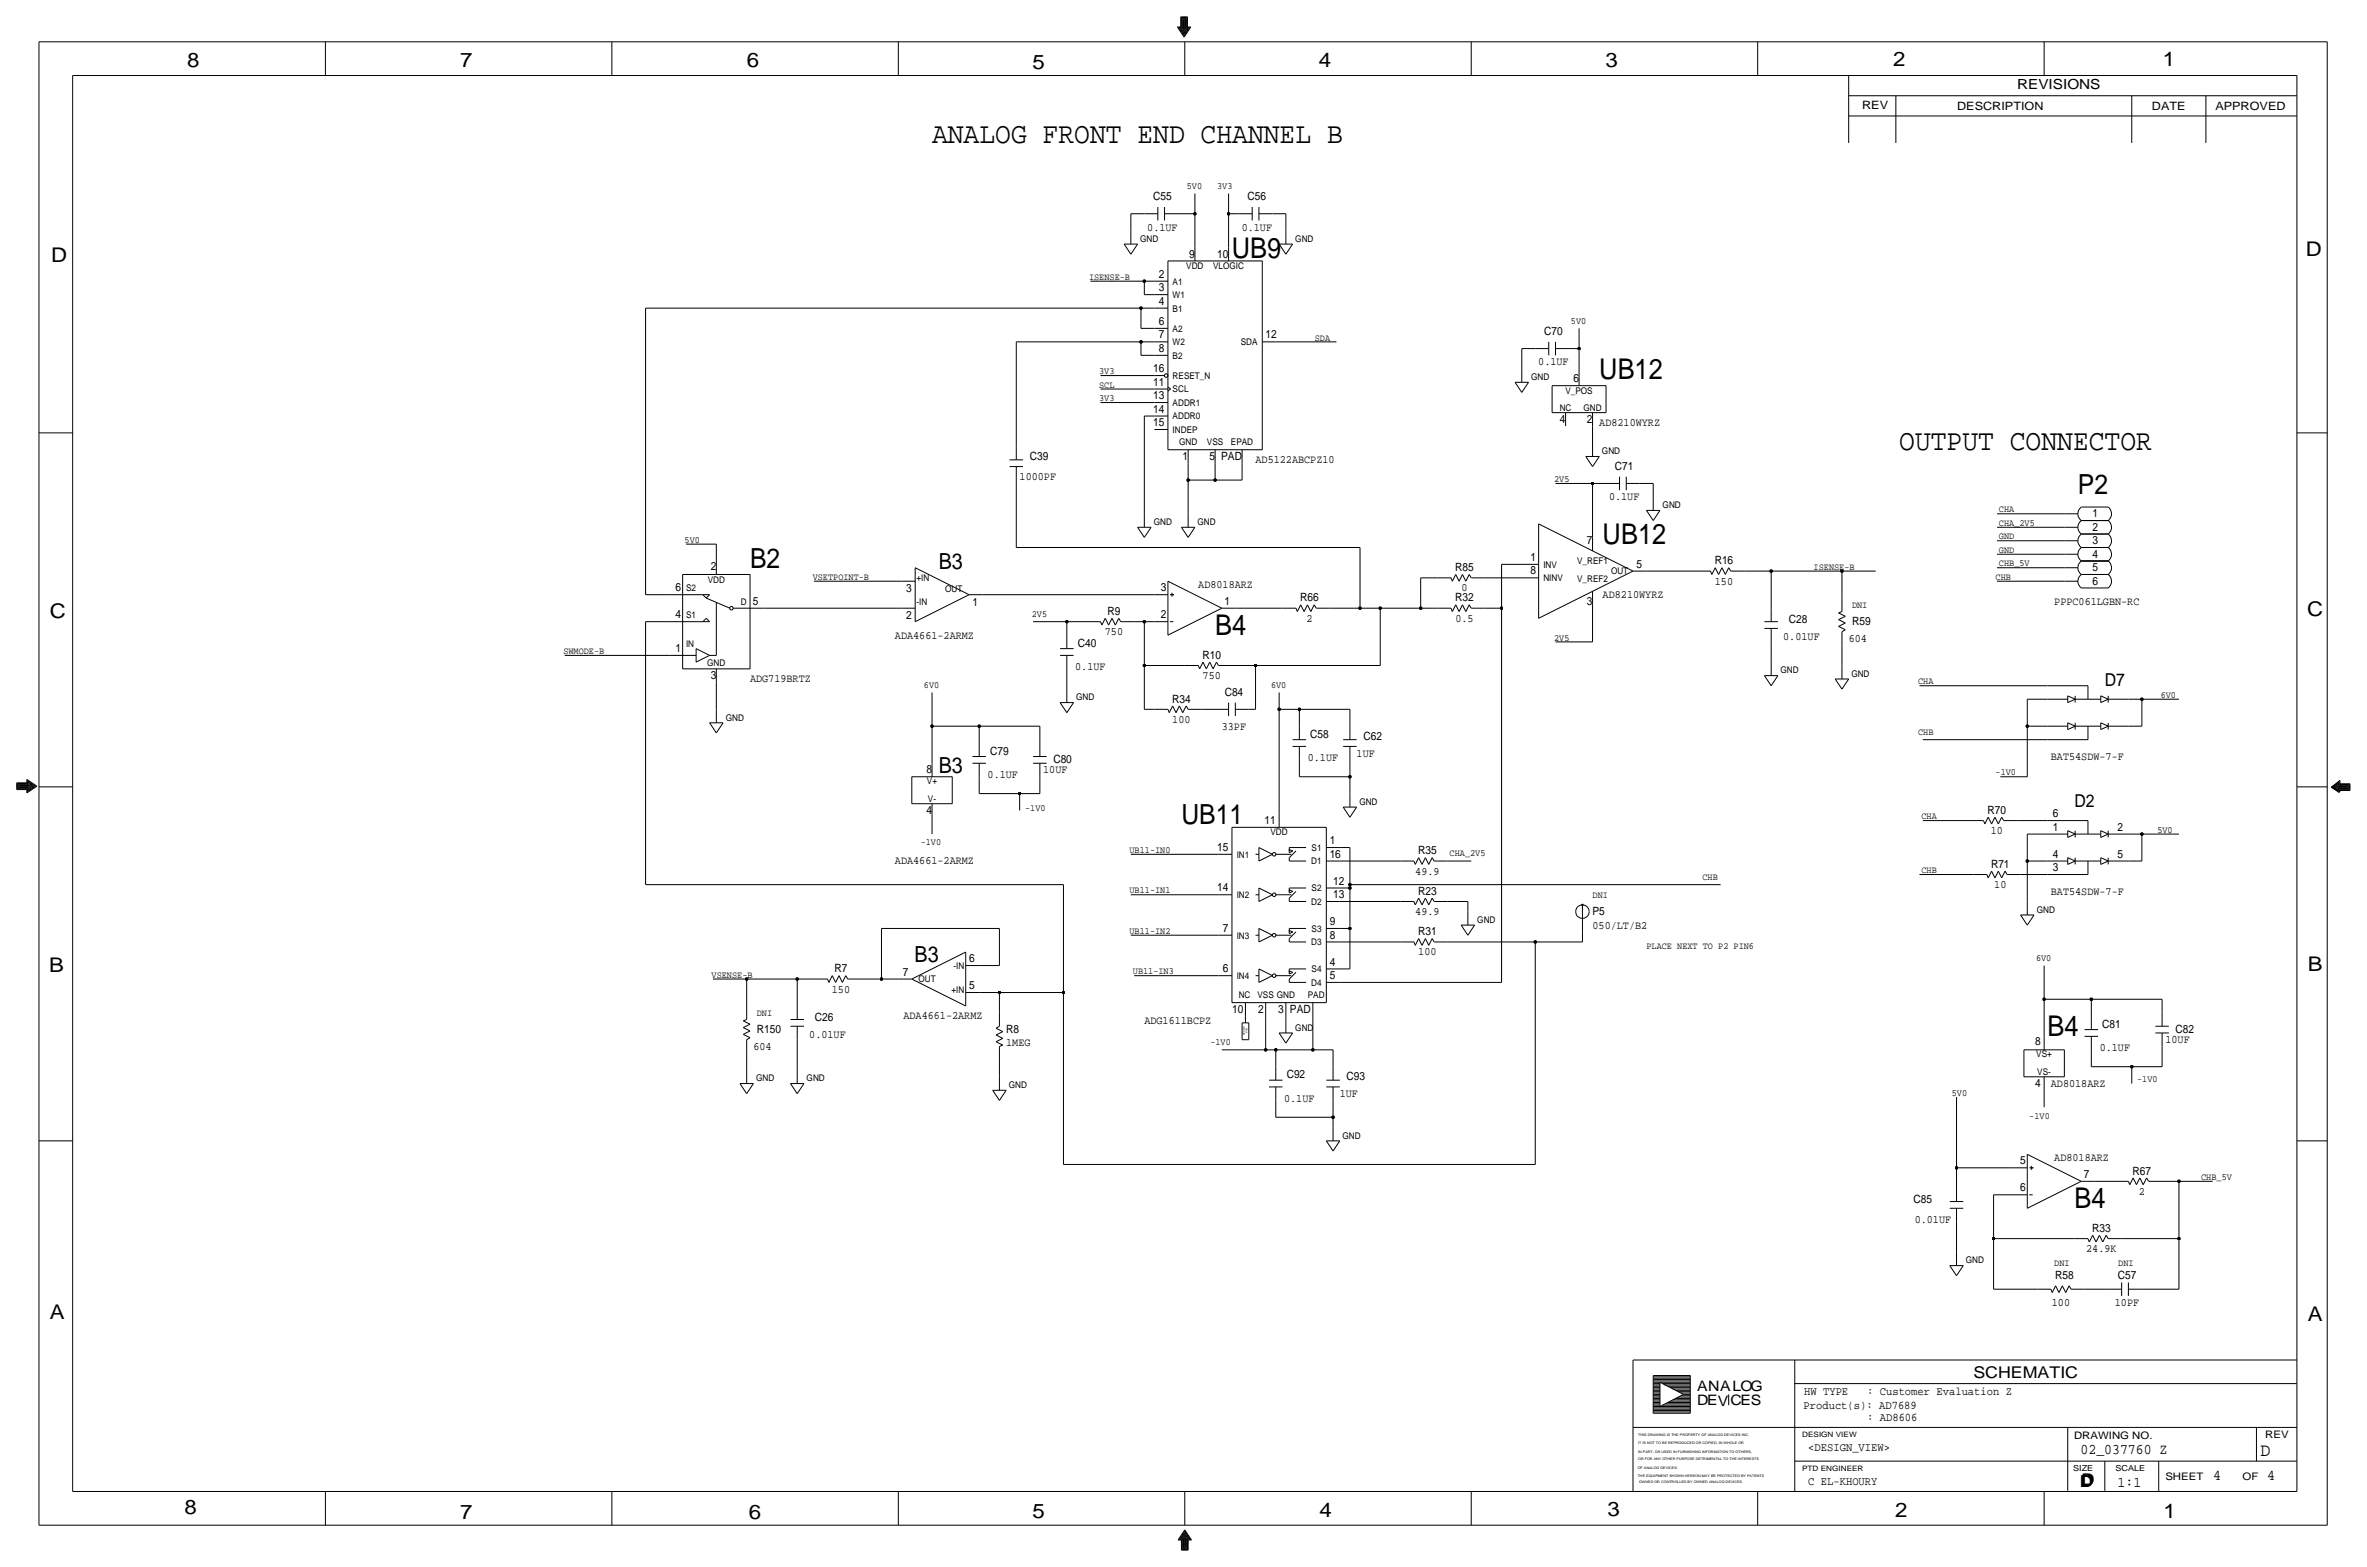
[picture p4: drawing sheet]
<svg xmlns="http://www.w3.org/2000/svg" width="892mm" height="590mm" viewBox="0 0 892 590" stroke-linecap="round" stroke-linejoin="round" font-family="sans-serif">
<defs><g id="words">
<g font-size="11.1">
<text x="351.2" y="53.8">ANALOG FRONT END CHANNEL B</text>
<text x="715.7" y="169.4">OUTPUT CONNECTOR</text>
</g>
<g font-size="10.8">
<text x="464.3" y="97">UB9</text>
<text x="602.7" y="142.7">UB12</text>
<text x="604" y="205">UB12</text>
<text x="457.9" y="239.3">B4</text>
<text x="771.6" y="390.4">B4</text>
<text x="781.8" y="455.2">B4</text>
</g>
<g font-size="10.5">
<text x="783" y="185.9">P2</text>
<text x="282.7" y="213.9">B2</text>
<text x="445.2" y="310.4">UB11</text>
</g>
<g font-size="8.3">
<text x="353.8" y="214.4">B3</text>
<text x="353.8" y="291.3">B3</text>
<text x="344.7" y="362.5">B3</text>
</g>
<g font-size="7.6">
<text x="70.6" y="25.4">8</text>
<text x="173.4" y="25.4">7</text>
<text x="281.4" y="25.1">6</text>
<text x="389.1" y="26.2">5</text>
<text x="497" y="25.4">4</text>
<text x="605" y="25.1">3</text>
<text x="713.4" y="24.9">2</text>
<text x="815" y="24.9">1</text>
<text x="19.3" y="98.8">D</text>
<text x="868.9" y="96.5">D</text>
<text x="18.8" y="232.7">C</text>
<text x="869.4" y="232.1">C</text>
<text x="869.6" y="365.8">B</text>
<text x="18.5" y="366">B</text>
<text x="18.8" y="496.8">A</text>
<text x="869.6" y="497.6">A</text>
<text x="69.6" y="570.5">8</text>
<text x="173.4" y="572.3">7</text>
<text x="282.2" y="572.3">6</text>
<text x="389.1" y="571.7">5</text>
<text x="497.3" y="571.5">4</text>
<text x="605.7" y="571.2">3</text>
<text x="714.2" y="571.5">2</text>
<text x="815.3" y="572">1</text>
</g>
<text font-size="7" x="851.9" y="548.4">D</text>
<g font-size="6.7">
<text x="793.2" y="258.3">D7</text>
<text x="781.8" y="304">D2</text>
</g>
<g font-size="6.1">
<text x="743.7" y="518.9">SCHEMATIC</text>
<text x="783.8" y="560.3">D</text>
<text x="784.3" y="559.8">D</text>
</g>
<g font-size="5.6">
<text x="784" y="547.9">02_037760 Z</text>
<text x="834.1" y="557.5">4</text>
<text x="854.4" y="557.5">4</text>
<text x="798" y="560.1">1:1</text>
</g>
<g font-size="5.4">
<text x="639.5" y="524.2">ANALOG</text>
<text x="639.5" y="529.3">DEV</text>
<text x="652.1" y="529.3">CES</text>
</g>
<text font-size="5.2" x="760.2" y="33.5">REVISIONS</text>
<g font-size="4.4">
<text x="679.9" y="525.5">HW TYPE</text>
<text x="703.6" y="525.5">: Customer Evaluation Z</text>
<text x="679.7" y="530.9">Product(s): AD7689</text>
<text x="703.6" y="535.2">: AD8606</text>
<text x="681.4" y="546.6">&lt;DESIGN_VIEW&gt;</text>
<text x="681.4" y="559.3">C EL-KHOURY</text>
</g>
<g font-size="4.3">
<text x="701.8" y="41.1">REV</text>
<text x="737.6" y="41.4">DESCRIPTION</text>
<text x="811" y="41.4">DATE</text>
<text x="834.8" y="41.4">APPROVED</text>
<text x="434.6" y="75.4">C55</text>
<text x="470.2" y="75.4">C56</text>
<text x="432.4" y="86.9">0.1UF</text>
<text x="467.9" y="86.9">0.1UF</text>
<text x="448.2" y="97">9</text>
<text x="458.7" y="97">10</text>
<text x="436.7" y="104.6">2</text>
<text x="436.7" y="109.7">3</text>
<text x="436.7" y="114.8">4</text>
<text x="436.7" y="122.4">6</text>
<text x="436.7" y="127.5">7</text>
<text x="477" y="127.5">12</text>
<text x="581.9" y="126.2">C70</text>
<text x="436.7" y="132.6">8</text>
<text x="579.7" y="137.7">0.1UF</text>
<text x="434.6" y="140.2">16</text>
<text x="434.6" y="145.3">11</text>
<text x="592.9" y="144">6</text>
<text x="434.6" y="155.4">14</text>
<text x="434.6" y="150.4">13</text>
<text x="434.6" y="160.5">15</text>
<text x="587.9" y="159.3">4</text>
<text x="598" y="159.3">2</text>
<text x="602.7" y="160.5">AD8210WYRZ</text>
<text x="388.1" y="173.2">C39</text>
<text x="445.6" y="173.2">1</text>
<text x="455.8" y="173.2">5</text>
<text x="460.2" y="173.2">PAD</text>
<text x="473.2" y="174.5">AD5122ABCPZ10</text>
<text x="608.6" y="177">C71</text>
<text x="384.3" y="180.8">1000PF</text>
<text x="606.4" y="188.5">0.1UF</text>
<text x="788.6" y="194.8">1</text>
<text x="788.6" y="199.9">2</text>
<text x="598" y="205">7</text>
<text x="788.6" y="205">3</text>
<text x="267.8" y="214.6">2</text>
<text x="548.4" y="215.1">R85</text>
<text x="576.7" y="211.3">1</text>
<text x="616.7" y="213.9">5</text>
<text x="646.2" y="212.6">R16</text>
<text x="788.6" y="210.1">4</text>
<text x="788.6" y="215.1">5</text>
<text x="451.6" y="221.5">AD8018ARZ</text>
<text x="576.7" y="216.4">8</text>
<text x="646.2" y="220.2">150</text>
<text x="788.6" y="220.2">6</text>
<text x="254.6" y="222.8">6</text>
<text x="283.7" y="227.8">5</text>
<text x="341.5" y="223.1">3</text>
<text x="437.5" y="222.8">3</text>
<text x="461.5" y="227.8">1</text>
<text x="490" y="226.6">R66</text>
<text x="548.4" y="226.6">R32</text>
<text x="550.7" y="222.8">0</text>
<text x="598" y="227.8">3</text>
<text x="604" y="225.3">AD8210WYRZ</text>
<text x="774.1" y="227.8">PPPC061LGBN-RC</text>
<text x="254.6" y="232.9">4</text>
<text x="341.5" y="233.3">2</text>
<text x="366.5" y="228.2">1</text>
<text x="417.4" y="231.6">R9</text>
<text x="437.5" y="232.9">2</text>
<text x="416.4" y="239.3">750</text>
<text x="492.3" y="234.2">2</text>
<text x="548.5" y="234.2">0.5</text>
<text x="674.1" y="234.7">C28</text>
<text x="697.9" y="235.5">R59</text>
<text x="254.6" y="245.6">1</text>
<text x="337.3" y="240.9">ADA4661-2ARMZ</text>
<text x="406.1" y="243.6">C40</text>
<text x="672" y="241">0.01UF</text>
<text x="696.7" y="241.8">604</text>
<text x="453.1" y="248.2">R10</text>
<text x="267.8" y="255.8">3</text>
<text x="282.7" y="257">ADG719BRTZ</text>
<text x="405.2" y="252.5">0.1UF</text>
<text x="453.2" y="255.8">750</text>
<text x="461.5" y="262.1">C84</text>
<text x="441.7" y="264.7">R34</text>
<text x="441.8" y="272.3">100</text>
<text x="460.4" y="274.8">33PF</text>
<text x="493.8" y="277.9">C58</text>
<text x="513.8" y="278.6">C62</text>
<text x="373.1" y="284.2">C79</text>
<text x="397" y="287.5">C80</text>
<text x="492.8" y="286.8">0.1UF</text>
<text x="511.2" y="285">1UF</text>
<text x="772.9" y="286.3">BAT54SDW-7-F</text>
<text x="349.1" y="291.3">8</text>
<text x="372.2" y="293.1">0.1UF</text>
<text x="393.1" y="291.3">10UF</text>
<text x="349.1" y="306.6">4</text>
<text x="476.5" y="310.4">11</text>
<text x="749" y="306.6">R70</text>
<text x="773.6" y="307.8">6</text>
<text x="750.3" y="314.2">10</text>
<text x="773.6" y="312.9">1</text>
<text x="798" y="313.2">2</text>
<text x="458.7" y="320.5">15</text>
<text x="501.1" y="318">1</text>
<text x="501.1" y="323.1">16</text>
<text x="534.4" y="321.8">R35</text>
<text x="773.6" y="323.1">4</text>
<text x="798" y="323.3">5</text>
<text x="337.3" y="325.6">ADA4661-2ARMZ</text>
<text x="533.3" y="329.4">49.9</text>
<text x="750.3" y="326.9">R71</text>
<text x="773.6" y="328.2">3</text>
<text x="458.7" y="335.8">14</text>
<text x="502.4" y="333.2">12</text>
<text x="751.5" y="334.5">10</text>
<text x="502.4" y="338.3">13</text>
<text x="534.4" y="337.1">R23</text>
<text x="772.9" y="337.1">BAT54SDW-7-F</text>
<text x="533.3" y="344.7">49.9</text>
<text x="600.1" y="344.7">P5</text>
<text x="460.9" y="351">7</text>
<text x="501.1" y="353.6">8</text>
<text x="501.1" y="348.5">9</text>
<text x="534.4" y="352.3">R31</text>
<text x="600.2" y="349.8">050/LT/B2</text>
<text x="534.5" y="359.9">100</text>
<text x="365.2" y="362.4">6</text>
<text x="501.1" y="363.7">4</text>
<text x="314.5" y="366.3">R7</text>
<text x="340.2" y="367.5">7</text>
<text x="460.9" y="366.3">6</text>
<text x="501.1" y="368.8">5</text>
<text x="313.5" y="373.9">150</text>
<text x="365.2" y="372.6">5</text>
<text x="464.3" y="381.5">10</text>
<text x="474.1" y="381.5">2</text>
<text x="481.7" y="381.5">3</text>
<text x="486.1" y="381.5">PAD</text>
<text x="285.2" y="389.1">R150</text>
<text x="307.1" y="384.6">C26</text>
<text x="340.5" y="384">ADA4661-2ARMZ</text>
<text x="379.2" y="389.1">R8</text>
<text x="431.2" y="385.6">ADG1611BCPZ</text>
<text x="792.2" y="387.1">C81</text>
<text x="819.9" y="389.1">C82</text>
<text x="283.9" y="395.5">604</text>
<text x="305" y="390.9">0.01UF</text>
<text x="379.2" y="394.2">1MEG</text>
<text x="766.9" y="393.7">8</text>
<text x="791.3" y="396">0.1UF</text>
<text x="816.1" y="392.9">10UF</text>
<text x="484.9" y="406.1">C92</text>
<text x="507.4" y="406.9">C93</text>
<text x="504.9" y="413.3">1UF</text>
<text x="766.9" y="409.4">4</text>
<text x="772.9" y="409.4">AD8018ARZ</text>
<text x="483.9" y="415">0.1UF</text>
<text x="774.1" y="437.4">AD8018ARZ</text>
<text x="761.3" y="438.7">5</text>
<text x="785.3" y="443.7">7</text>
<text x="803.7" y="442.5">R67</text>
<text x="761.3" y="448.8">6</text>
<text x="721.1" y="453.1">C85</text>
<text x="806" y="450.1">2</text>
<text x="721.5" y="460.8">0.01UF</text>
<text x="788.4" y="464.1">R33</text>
<text x="786.2" y="471.7">24.9K</text>
<text x="774.4" y="481.8">R58</text>
<text x="798.1" y="481.8">C57</text>
<text x="797" y="492">10PF</text>
<text x="773.2" y="492">100</text>
</g>
<g font-size="3.9">
<text x="781.6" y="542.1">DRAWING NO.</text>
<text x="853.6" y="541.8">REV</text>
<text x="816" y="557.4">SHEET</text>
<text x="845.1" y="557.5">OF</text>
</g>
<g font-size="3.6">
<text x="447.2" y="71.1">5V0</text>
<text x="458.7" y="71.1">3V3</text>
<text x="410.4" y="105.4">ISENSE-B</text>
<text x="592" y="121.9">5V0</text>
<text x="495.5" y="128.3">SDA</text>
<text x="414.2" y="141">3V3</text>
<text x="414.2" y="146">SCL</text>
<text x="414.2" y="151.1">3V3</text>
<text x="585.7" y="181.6">2V5</text>
<text x="753.3" y="193">CHA</text>
<text x="753.3" y="203.2">GND</text>
<text x="753.3" y="198.1">CHA_2V5</text>
<text x="258" y="204.5">5V0</text>
<text x="753.3" y="208.3">GND</text>
<text x="683.5" y="214.6">ISENSE-B</text>
<text x="753.3" y="213.4">CHB_5V</text>
<text x="306.3" y="218.4">VSETPOINT-B</text>
<text x="752" y="218.4">CHB</text>
<text x="388.8" y="232.4">2V5</text>
<text x="697.9" y="229.1">DNI</text>
<text x="585.7" y="241.3">2V5</text>
<text x="212.3" y="246.4">SWMODE-B</text>
<text x="722.8" y="257.8">CHA</text>
<text x="348.2" y="259.1">6V0</text>
<text x="479" y="259.1">6V0</text>
<text x="814.3" y="262.9">6V0</text>
<text x="722.8" y="276.9">CHB</text>
<text x="752" y="292.1">-1V0</text>
<text x="386.3" y="305.6">-1V0</text>
<text x="724.1" y="308.6">CHA</text>
<text x="813" y="313.7">5V0</text>
<text x="347" y="318.3">-1V0</text>
<text x="425.7" y="321.3">UB11-IN0</text>
<text x="546.3" y="322.6">CHA_2V5</text>
<text x="724.1" y="328.9">CHB</text>
<text x="641.6" y="331.5">CHB</text>
<text x="425.7" y="336.5">UB11-IN1</text>
<text x="600.2" y="338.3">DNI</text>
<text x="425.7" y="351.8">UB11-IN2</text>
<text x="620.5" y="357.4">PLACE NEXT TO P2 PIN6</text>
<text x="767.3" y="362">6V0</text>
<text x="268.2" y="368.3">VSENSE-B</text>
<text x="426.9" y="367">UB11-IN3</text>
<text x="285.2" y="382.8">DNI</text>
<text x="456.1" y="393.7">-1V0</text>
<text x="805.4" y="407.7">-1V0</text>
<text x="735.5" y="412.8">5V0</text>
<text x="764.7" y="421.6">-1V0</text>
<text x="829.5" y="444.5">CHB_5V</text>
<text x="774.1" y="476.8">DNI</text>
<text x="798.3" y="476.8">DNI</text>
</g>
<g font-size="3.5">
<text x="429.7" y="91.1">GND</text>
<text x="488.1" y="91.1">GND</text>
<text x="447" y="101.3">VDD</text>
<text x="457.2" y="101.3">VLOGIC</text>
<text x="441.9" y="107.2">A1</text>
<text x="441.9" y="112.3">W1</text>
<text x="441.9" y="117.3">B1</text>
<text x="441.9" y="125">A2</text>
<text x="441.9" y="130">W2</text>
<text x="467.6" y="130">SDA</text>
<text x="441.9" y="135.1">B2</text>
<text x="441.9" y="142.7">RESET_N</text>
<text x="577" y="143.2">GND</text>
<text x="441.9" y="147.8">SCL</text>
<text x="589.9" y="148.3">V_POS</text>
<text x="441.9" y="152.9">ADDR1</text>
<text x="587.8" y="154.9">NC</text>
<text x="596.7" y="154.9">GND</text>
<text x="441.9" y="158">ADDR0</text>
<text x="441.9" y="163.1">INDEP</text>
<text x="444.3" y="167.6">GND</text>
<text x="454.8" y="167.6">VSS</text>
<text x="463.9" y="167.6">EPAD</text>
<text x="603.7" y="171.1">GND</text>
<text x="626.6" y="191.4">GND</text>
<text x="434.8" y="197.8">GND</text>
<text x="451.3" y="197.8">GND</text>
<text x="581.6" y="213.9">INV</text>
<text x="594.3" y="212.3">V_REF1</text>
<text x="266.7" y="219.5">VDD</text>
<text x="345.4" y="218.9">+IN</text>
<text x="581.6" y="218.9">NINV</text>
<text x="594.3" y="219.2">V_REF2</text>
<text x="607.1" y="216.4">OUT</text>
<text x="258.5" y="222.8">S2</text>
<text x="279.2" y="227.8">D</text>
<text x="345.4" y="227.8">-IN</text>
<text x="356.1" y="223">OUT</text>
<text x="258.5" y="232.9">S1</text>
<text x="258.5" y="243.6">IN</text>
<text x="266.5" y="250.7">GND</text>
<text x="671" y="253.6">GND</text>
<text x="697.7" y="254.9">GND</text>
<text x="405.6" y="263.8">GND</text>
<text x="273.5" y="271.4">GND</text>
<text x="349.3" y="295.1">V+</text>
<text x="349.7" y="302.3">V-</text>
<text x="512.3" y="303.2">GND</text>
<text x="478.8" y="314.7">VDD</text>
<text x="466" y="323.1">IN1</text>
<text x="494.3" y="320.6">S1</text>
<text x="494.1" y="325.6">D1</text>
<text x="494.3" y="335.8">S2</text>
<text x="466" y="338.3">IN2</text>
<text x="494.1" y="340.9">D2</text>
<text x="556.7" y="347.6">GND</text>
<text x="767.5" y="343.8">GND</text>
<text x="466" y="353.6">IN3</text>
<text x="494.3" y="351">S3</text>
<text x="494.1" y="356.1">D3</text>
<text x="359.3" y="365">-IN</text>
<text x="346.2" y="369.8">OUT</text>
<text x="466" y="368.8">IN4</text>
<text x="494.1" y="371.4">D4</text>
<text x="494.3" y="366.3">S4</text>
<text x="358.5" y="373.9">+IN</text>
<text x="466.8" y="375.9">NC</text>
<text x="473.9" y="375.9">VSS GND</text>
<text x="492.8" y="375.9">PAD</text>
<text x="488.1" y="388.3">GND</text>
<text x="767.4" y="398">VS+</text>
<text x="284.9" y="407.3">GND</text>
<text x="304" y="407.3">GND</text>
<text x="767.8" y="405.1">VS-</text>
<text x="380.2" y="409.9">GND</text>
<text x="505.9" y="428.9">GND</text>
<text x="740.9" y="475.9">GND</text>
</g>
<g font-size="3.1">
<text x="781.3" y="554">SIZE</text>
<text x="797.3" y="554">SCALE</text>
</g>
<g font-size="2.8">
<text x="679.1" y="541.3">DESIGN VIEW</text>
<text x="679.1" y="554">PTD ENGINEER</text>
</g>
<g font-size="1.3">
<text x="617.3" y="541.1">THIS DRAWING IS THE PROPERTY OF ANALOG DEVICES INC.</text>
<text x="617.3" y="543.9">IT IS NOT TO BE REPRODUCED OR COPIED, IN WHOLE OR</text>
<text x="617.3" y="547.2">IN PART, OR USED IN FURNISHING INFORMATION TO OTHERS,</text>
<text x="617.3" y="550">OR FOR ANY OTHER PURPOSE DETRIMENTAL TO THE INTERESTS</text>
<text x="617.2" y="553.2">OF ANALOG DEVICES.</text>
<text x="617.2" y="556.3">THE EQUIPMENT SHOWN HEREON MAY BE PROTECTED BY PATENTS</text>
<text x="617.7" y="558.8">OWNED OR CONTROLLED BY OWNED ANALOG DEVICES.</text>
</g>
<g font-size=".9">
<text x="469.1" y="390" transform="rotate(-90 469.1 390)">SPARE</text>
<text x="470.1" y="389" transform="rotate(-90 470.1 389)">PIN</text>
</g>
</g></defs>
<g fill="none" stroke="#000" stroke-width=".38">
<path d="M14.7 15.7v558.8zM14.7 15.7h862.3zM122.6 15.7v12.7zM230.6 15.7v12.7zM338.5 15.7v12.7zM443.7 10.2h1.3zM443.7 10.2l2.5 3.8zM444.2 10.4h1zM444.2 10.4l2 3.1zM444.7 10.7h.8zM444.7 10.7l1.5 2.3zM445 6.3v3.9z"/>
<path d="M445 6.3h2.5zM445.2 6.6v3.8zM445.2 6.6h2zM445.2 10.9h.5zM445.2 10.9l1 1.5zM445.5 6.9v3.8zM445.5 6.9h1.5zM445.7 11.2h.3zM445.7 7.1v3.8zM445.7 7.1h1zM445.7 11.2l.5 .7zM446 7.4v3.8z"/>
<path d="M446 7.4h.5zM446.2 7.6v4.1zM446.5 11.2h.2zM446.5 7.4v3.8zM446.5 15.7v12.7zM446.7 10.9h.5zM446.7 11.2l-.5 .7zM446.7 7.1v3.8zM447 10.7h.8zM447 6.9v3.8zM447.2 10.4h1.1zM447.2 6.6v3.8z"/>
<path d="M447.2 10.9l-1 1.5zM447.5 10.2h1.3zM447.5 6.4v3.8zM447.8 10.7l-1.6 2.3zM448.3 10.4l-2.1 3.1zM448.8 10.2l-2.6 3.8zM554.4 15.7v12.7zM662.4 15.7v12.7zM770.3 15.7v12.7zM877 15.7v558.8zM27.4 28.4v533.4zM27.4 28.4h838.2z"/>
<path d="M696.7 36.1h168.9zM696.7 28.4v25.4zM714.5 36.1v17.7zM803.4 36.1v17.7zM831.3 36.1v17.7zM865.6 28.4v533.4zM696.7 43.7h168.9zM436.3 78v5.1zM438.9 78v5.1zM450.3 72.9v7.6zM463 72.9v7.6zM471.9 78v5.1z"/>
<path d="M474.4 78v5.1zM423.6 91.9h5.1zM423.6 91.9l2.6 3.9zM426.2 80.5v6.4zM426.2 86.9v5zM426.2 80.5h5zM428.7 91.9l-2.5 3.9zM431.2 80.5h5.1zM438.9 80.5h5zM440.1 98.3h35.6zM440.1 98.3v71.1zM443.9 80.5h6.4z"/>
<path d="M450.3 80.5v12.7zM450.3 93.2v5.1zM463 80.5v12.7zM463 80.5h3.8zM463 93.2v5.1zM466.8 80.5h5.1zM474.4 80.5h5.1zM475.7 98.3v71.1zM479.5 80.5h5.1zM482 91.9l2.6 3.9zM482 91.9h5.1zM484.6 80.5v6.4z"/>
<path d="M484.6 86.9v5zM487.1 91.9l-2.5 3.9zM243.3 116.1h186.7zM243.3 116.1v107.9zM410.9 105.9h20.3zM430 116.1v7.6zM430 116.1h5.1zM431.2 105.9h3.9zM431.2 105.9v5.1zM431.2 111h3.9zM435.1 116.1h5zM435.1 111h5z"/>
<path d="M435.1 105.9h5zM383 128.8h47zM383 128.8v39.3zM430 123.7h5.1zM430 133.9h5.1zM430 128.8h5.1zM430 128.8v5.1zM435.1 133.9h5zM435.1 128.8h5zM435.1 123.7h5zM475.7 128.8h5.1zM480.8 128.8h22.8z"/>
<path d="M573.5 131.3v7.6zM573.5 138.9v5.1zM573.5 131.3h5.1zM578.6 131.3h5zM583.6 128.8v5.1zM586.2 128.8v5.1zM586.2 131.3h5.1zM591.3 131.3h3.8zM595.1 123.7v7.6zM595.1 131.3v8.9zM414.7 141.5h20.4zM414.7 146.6h20.4z"/>
<path d="M414.7 151.6h20.4zM431.2 156.7h3.9zM431.2 156.7v36.8zM435.1 141.5h3.7zM435.1 156.7h5zM435.1 151.6h5zM435.1 146.6h5zM440.1 147.3l1-.7zM440.1 145.8l1 .8zM570.9 144l2.6 3.8zM570.9 144h5.1zM576 144l-2.5 3.8z"/>
<path d="M584.9 155.4h20.3zM584.9 145.3h20.3zM584.9 145.3v10.1zM590 155.4v5.1zM595.1 140.2v5.1zM600.2 155.4v5.1zM605.2 145.3v10.1zM14.7 163.1h12.7zM380.4 173.2h5.1zM380.4 175.8h5.1zM383 175.8v5zM383 168.1v5.1z"/>
<path d="M435.1 161.8h5zM440.1 169.4h35.6zM447.8 174.5v6.3zM447.8 169.4v5.1zM457.9 174.5v6.3zM457.9 169.4v5.1zM468.1 174.5v6.3zM468.1 169.4v5.1zM597.6 172l2.6 3.8zM597.6 172h5.1zM600.2 160.5v6.4zM600.2 166.9v5.1z"/>
<path d="M602.7 172l-2.5 3.8zM610.3 179.6v5.1zM612.9 179.6v5.1zM865.6 163.1h11.4zM383 180.8v25.4zM428.7 198.6l2.5 3.8zM428.7 198.6h5.1zM431.2 193.5v5.1zM433.8 198.6l-2.6 3.8zM445.2 198.6l2.6 3.8zM445.2 198.6h5.1zM447.8 180.8v12.7z"/>
<path d="M447.8 193.5v5.1zM447.8 180.8h10.1zM450.3 198.6l-2.5 3.8zM457.9 180.8h10.2zM579.8 197.4v35.5zM579.8 197.4l35.6 17.7zM586.2 182.1h14zM600.2 182.1v20.3zM600.2 182.1h5zM605.2 182.1h5.1zM612.9 182.1h5zM617.9 182.1h5.1z"/>
<path d="M620.5 192.3h5.1zM620.5 192.3l2.5 3.8zM623 182.1v5.1zM623 187.2v5.1zM625.6 192.3l-2.6 3.8zM752.6 198.6h25.4zM752.6 193.5h25.4zM778 198.6h5zM778 193.5h5zM784.3 196.1a3.1 3.1 0 0 0 0 5.1M784.3 191.1a3.1 3.1 0 0 0 0 5M784.3 196.1h10.2z"/>
<path d="M784.3 191h10.2zM794.5 196.1a3.2 3.2 0 0 1 0 5.1M794.5 191a3.2 3.2 0 0 1 0 5.1M257.3 216.4v35.6zM257.3 216.4h25.4zM258.5 205h11.5zM270 205v6.3zM270 211.3v5.1zM282.7 216.4v35.6zM306.8 218.9h33zM339.8 218.9h5.1zM344.9 213.9l20.3 10.1z"/>
<path d="M344.9 213.9v20.3zM383 206.2h129.5zM440.1 218.9v20.4zM440.1 218.9l20.4 10.2zM512.5 206.2v22.9zM535.4 217.7v11.4zM535.4 217.7h6.3zM541.7 217.7h5.1zM546.8 217.7l.5 1.2zM548.6 216.4l1.3 2.5zM548.6 216.4l-1.3 2.5zM551.1 216.4l1.3 2.5z"/>
<path d="M551.1 216.4l-1.2 2.5zM553.7 216.4l-1.3 2.5zM553.7 216.4l.7 1.3zM554.4 217.7h5.1zM559.5 217.7h15.3zM565.9 212.6v16.5zM565.9 212.6h8.9zM574.8 217.7h5zM574.8 212.6h5zM600.2 202.4v5.1zM615.4 215.1h5.1zM620.5 215.1h19z"/>
<path d="M639.5 215.1h5.1zM644.6 215.1l.5 1.3zM646.4 213.9l1.2 2.5zM646.4 213.9l-1.3 2.5zM648.9 213.9l-1.3 2.5zM648.9 213.9l1.3 2.5zM651.5 213.9l.7 1.2zM651.5 213.9l-1.3 2.5zM652.2 215.1h5.1zM657.3 215.1h10.2zM667.5 215.1h26.6zM667.5 215.1v14z"/>
<path d="M694.1 215.1h12.7zM694.1 215.1v10.2zM752.6 208.8h25.4zM752.6 218.9h25.4zM752.6 213.9h25.4zM752.6 203.7h25.4zM778 218.9h5zM778 213.9h5zM778 208.8h5zM778 203.7h5zM784.3 211.4a3.1 3.1 0 0 0 0 5M784.3 216.5a3.1 3.1 0 0 0 0 5"/>
<path d="M784.3 206.3a3.1 3.1 0 0 0 0 5M784.3 201.2a3.1 3.1 0 0 0 0 5M784.3 211.3h10.2zM784.3 216.4h10.2zM784.3 206.2h10.2zM784.3 201.2h10.2zM794.5 216.4a3.2 3.2 0 0 1 0 5.1M794.5 211.3a3.2 3.2 0 0 1 0 5.2M794.5 206.2a3.2 3.2 0 0 1 0 5.2M794.5 201.2a3.2 3.2 0 0 1 0 5.1M243.3 224h8.9zM243.3 234.2h8.9z"/>
<path d="M243.3 234.2v99zM252.2 224h5.1zM252.2 234.2h5.1zM257.3 224h10.1zM257.3 234.2h10.1zM264.9 224l1.2 1.3zM264.9 234.2l1.2-1.3zM266.1 225.3l1.3-1.3zM266.1 232.9l1.3 1.3zM266.1 225.3l8.9 3.8zM270 227.1v19.8zM276.3 229.1h6.4z"/>
<path d="M282.7 229.1h5zM287.7 229.1h52.1zM339.8 229.1h5.1zM344.9 234.2l20.3-10.2zM365.2 224h5.1zM370.3 224h64.8zM389.3 234.2h12.7zM402 234.2h7.7zM402 234.2v5.1zM402 239.3v5zM409.7 234.2h5zM414.7 234.2l.5 1.3z"/>
<path d="M416.5 232.9l1.3 2.6zM416.5 232.9l-1.3 2.6zM419 232.9l1.3 2.6zM419 232.9l-1.2 2.6zM421.6 232.9l.8 1.3zM421.6 232.9l-1.3 2.6zM422.4 234.2h5zM427.4 234.2h3.8zM431.2 234.2h3.9zM431.2 234.2v16.5zM435.1 234.2h5zM435.1 224h5z"/>
<path d="M440.1 239.3l20.4-10.2zM440.9 224h1.5zM440.9 234.2h1.3zM441.7 224h.7zM441.7 223.3v1.5zM460.5 229.1h5zM465.5 229.1h17.8zM483.3 229.1h5.1zM488.4 229.1l.5 1.3zM490.2 227.8l-1.3 2.6zM490.2 227.8l1.2 2.6zM492.7 227.8l1.3 2.6z"/>
<path d="M492.7 227.8l-1.3 2.6zM495.2 227.8l.8 1.3zM495.2 227.8l-1.2 2.6zM496 229.1h5.1zM501.1 229.1h11.4zM512.5 229.1h7.6zM520.1 229.1v21.6zM520.1 229.1h15.3zM535.4 229.1h6.3zM541.7 229.1h5.1zM546.8 229.1l.5 1.3zM548.6 227.8l1.3 2.6z"/>
<path d="M548.6 227.8l-1.3 2.6zM551.1 227.8l1.3 2.6zM551.1 227.8l-1.2 2.6zM553.7 227.8l-1.3 2.6zM553.7 227.8l.7 1.3zM554.4 229.1h5.1zM559.5 229.1h6.4zM565.9 229.1v141zM579.8 232.9l35.6-17.8zM600.2 227.8v14zM600.2 222.8v5zM664.9 236.7h5.1z"/>
<path d="M664.9 234.2h5.1zM667.5 236.7v5.1zM667.5 229.1v5.1zM692.9 236l2.5-1.3zM692.9 233.4l2.5-1.2zM692.9 230.9l1.2-.5zM692.9 236l2.5 1.2zM692.9 233.4l2.5 1.3zM692.9 230.9l2.5 1.3zM694.1 238l1.3-.8zM694.1 225.3v5.1zM694.1 238v5.1z"/>
<path d="M784.3 221.5h10.2zM212.8 246.9h39.4zM252.2 246.9h5.1zM257.1 246.9h5.2zM257.3 252h25.4zM262.3 249.4l5.1-2.5zM262.3 244.3v5.1zM262.3 244.3l5.1 2.6zM267.4 246.9h2.6zM270 257v10.2zM270 252v5zM399.5 246.9h5.1z"/>
<path d="M399.5 244.3h5.1zM402 252v7.6zM402 259.6v5.1zM402 246.9v5.1zM431.2 250.7h15.3zM431.2 250.7v16.5zM446.5 250.7h5.1zM451.6 250.7l.5 1.3zM453.3 249.4l1.3 2.6zM453.3 249.4l-1.2 2.6zM455.9 249.4l1.2 2.6zM455.9 249.4l-1.3 2.6z"/>
<path d="M458.4 249.4l-1.3 2.6zM458.4 249.4l.8 1.3zM459.2 250.7h5.1zM464.3 250.7h8.9zM473.2 250.7h46.9zM473.2 250.7v16.5zM586.2 241.8h14zM664.9 254.5h5.1zM664.9 254.5l2.6 3.8zM667.5 241.8v7.6zM667.5 249.4v5.1zM670 254.5l-2.5 3.8z"/>
<path d="M691.6 255.8l2.5 3.8zM691.6 255.8h5.1zM694.1 243.1v7.6zM694.1 250.7v5.1zM696.7 255.8l-2.6 3.8zM723.3 258.3h48.3zM771.6 258.3h5.1zM776.7 258.3h10.1zM786.8 258.3v5.1zM267.4 272.3l2.6 3.8zM267.4 272.3h5.1zM270 267.2v5.1z"/>
<path d="M272.5 272.3l-2.5 3.8zM351.2 273.6h17.8zM351.2 260.9v12.7zM351.2 273.6v13.9zM369 273.6v6.3zM369 279.9v5.1zM369 273.6h22.9zM391.9 273.6v6.3zM391.9 279.9v5.1zM399.5 264.7l2.5 3.8zM399.5 264.7h5.1zM404.6 264.7l-2.6 3.8z"/>
<path d="M431.2 267.2h3.9zM435.1 267.2h5zM440.1 267.2l.5 1.3zM441.9 265.9l1.3 2.6zM441.9 265.9l-1.3 2.6zM444.4 265.9l1.3 2.6zM444.4 265.9l-1.2 2.6zM447 265.9l.8 1.3zM447 265.9l-1.3 2.6zM447.8 267.2h5zM452.8 267.2h5.1zM457.9 267.2h5.1z"/>
<path d="M463 264.7v5zM465.5 264.7v5zM465.5 267.2h5.1zM470.6 267.2h2.6zM482 267.2h7.7zM482 260.9v6.3zM482 267.2v39.4zM487.1 278.6h5.1zM489.7 267.2h19zM489.7 267.2v6.4zM489.7 273.6v5zM506.2 278.6h5.1z"/>
<path d="M508.7 267.2v6.4zM508.7 273.6v5zM724.6 278.6h47zM764 263.4v10.2zM764 273.6v19zM764 263.4h7.6zM764 273.6h7.6zM771.6 278.6h5.1zM771.6 263.4h5.1zM771.6 273.6h5.1zM776.7 278.6h10.1zM776.7 273.6h2.5z"/>
<path d="M776.7 263.4h2.5zM779.2 272.3v2.5zM779.2 262.1v2.6zM779.2 274.8l2.8-1.2zM779.2 272.3l2.8 1.3zM779.2 262.1l2.8 1.3zM779.2 264.7l2.8-1.3zM782 262.1v2.6zM782 273.6h9.7zM782 272.3v2.5zM782 263.4h9.7zM786.8 273.6v5z"/>
<path d="M791.7 272.3v2.5zM791.7 262.1v2.6zM791.7 272.3l2.8 1.3zM791.7 274.8l2.8-1.2zM791.7 264.7l2.8-1.3zM791.7 262.1l2.8 1.3zM794.5 273.6h2.5zM794.5 262.1v2.6zM794.5 272.3v2.5zM794.5 263.4h2.5zM797 273.6h5.1zM797 263.4h5.1z"/>
<path d="M802.1 273.6h5.1zM802.1 263.4h5.1zM807.2 263.4v10.2zM807.2 263.4h13.9zM6.3 294.9h3.8zM6.3 294.9v2.5zM6.3 297.4h3.8zM6.6 295.1v2.1zM6.6 295.1h3.8zM6.6 297.2h3.8zM6.8 296.9h3.8zM6.8 295.4v1.5z"/>
<path d="M6.8 295.4h3.8zM7.1 296.7h3.8zM7.1 295.7v1zM7.1 295.7h3.8zM7.3 296.4h3.8zM7.3 295.9v.5zM7.3 295.9h3.8zM7.6 296.2h4zM10.1 297.4v1.3zM10.1 298.7l3.8-2.5zM10.1 293.6l3.8 2.6zM10.1 293.6v1.3z"/>
<path d="M10.4 298.2l3-2zM10.4 297.2v1zM10.4 294.1v1zM10.4 294.1l3 2.1zM10.6 297.7l2.3-1.5zM10.6 296.9v.8zM10.6 294.6v.8zM10.6 294.6l2.3 1.6zM10.9 295.1v.6zM10.9 295.1l1.5 1.1zM10.9 296.7v.5zM10.9 297.2l1.5-1z"/>
<path d="M11.1 296.7l.8-.5zM11.1 295.7v.2zM11.1 295.7l.8 .5zM11.1 296.4v.3zM14.7 296.4h12.7zM343.6 292.6h15.3zM343.6 292.6v10.2zM351.2 287.5v5.1zM358.9 292.6v10.2zM366.5 287.5h5.1zM366.5 285h5.1zM369 299h15.3z"/>
<path d="M369 292.6v6.4zM369 287.5v5.1zM384.3 299v6.3zM384.3 299h7.6zM389.3 285h5.1zM389.3 287.5h5.1zM391.9 292.6v6.4zM391.9 287.5v5.1zM487.1 281.2h5.1zM489.7 292.6h19zM489.7 286.3v6.3zM489.7 281.2v5.1z"/>
<path d="M506.2 281.2h5.1zM508.7 286.3v6.3zM508.7 292.6v6.4zM508.7 299v5zM508.7 281.2v5.1zM753.8 292.6h10.2zM865.6 296.4h11.4zM878.5 296.5l3-2zM878.5 296.5l3 2.1zM878.7 296.5l3.1 1.8zM878.7 296.5l3.1-2.5zM879 296.5l2.3-1.5z"/>
<path d="M879 296.5l2.3 1.5zM879.5 296.5l1.5 1zM879.5 296.5l1.5-1zM880 296.5l.8 .5zM880 296.5l.8-.5zM880.3 296.5h4zM880.8 296.3h3.8zM880.8 296v.3zM880.8 296.8v.2zM880.8 296.8h3.8zM881 296h3.8zM881 295.5v.5z"/>
<path d="M881 297v.5zM881 297h3.8zM881.3 297.3h3.8zM881.3 295.8h3.8zM881.3 295v.8zM881.3 297.3v.7zM881.5 297.5h3.8zM881.5 295.5h3.8zM881.5 294.5v1zM881.5 297.5v1.1zM881.8 297.8h3.8zM881.8 297.8v.5z"/>
<path d="M881.8 294v1.2zM881.8 295.2h3.8zM884.6 296.3v.5zM884.8 296v1zM885.1 295.8v1.5zM885.3 295.5v2zM885.6 295.2v2.6zM343.6 302.8h15.3zM351.2 307.8v6.4zM351.2 302.8v5zM464.3 311.7h35.5zM464.3 311.7v66z"/>
<path d="M474.4 319.3v5.1zM474.4 319.3l5.1 2.5zM482 306.6v5.1zM485.9 319.3h6.3zM485.9 319.3v1.2zM499.8 319.3h5.1zM499.8 311.7v66zM504.9 319.3h3.8zM506.2 304h5.1zM506.2 304l2.5 3.8zM508.7 319.3v13.9zM511.3 304l-2.6 3.8z"/>
<path d="M724.6 309.1h17.8zM742.4 309.1h5.1zM747.5 309.1l.5 1.3zM749.2 307.8l1.3 2.6zM749.2 307.8l-1.2 2.6zM751.8 307.8l1.3 2.6zM751.8 307.8l-1.3 2.6zM754.3 307.8l-1.2 2.6zM754.3 307.8l.8 1.3zM755.1 309.1h5.1zM760.2 309.1h11.4zM764 314.2h7.6z"/>
<path d="M764 314.2v10.2zM771.6 314.2h5.1zM771.6 309.1h5.1zM776.7 309.1h10.1zM776.7 314.2h2.5zM779.2 312.9v2.6zM779.2 312.9l2.8 1.3zM779.2 315.5l2.8-1.3zM782 312.9v2.6zM782 314.2h9.7zM786.8 309.1v5.1zM791.7 312.9v2.6z"/>
<path d="M791.7 315.5l2.8-1.3zM791.7 312.9l2.8 1.3zM794.5 312.9v2.6zM794.5 314.2h2.5zM797 314.2h5.1zM802.1 314.2h5.1zM807.2 314.2h13.9zM807.2 314.2v10.2zM243.3 333.2h157.5zM400.8 333.2v40.7zM426.2 321.8h33zM426.2 337.1h33z"/>
<path d="M459.2 321.8h5.1zM459.2 337.1h5.1zM473.2 337.1h1.2zM473.2 321.8h1.2zM474.4 339.6l5.1-2.5zM474.4 324.4l5.1-2.6zM474.4 334.5v5.1zM474.4 334.5l5.1 2.6zM480.8 337.1h5.8zM480.8 321.8h5.8zM485.9 339.6h6.3zM485.9 334.5h6.3z"/>
<path d="M485.9 324.4h6.3zM485.9 334.5v1.3zM485.9 335.2l1.3 .6zM485.9 336.4l1.3-.6zM485.9 335.2v1.2zM485.9 320l1.3 .6zM485.9 321.2l1.3-.6zM485.9 320v1.2zM485.9 338.3v1.3zM485.9 323.1v1.3zM488.4 335.8l-2.5 2.5zM488.4 320.5l-2.5 2.6z"/>
<path d="M499.8 324.4h5.1zM499.8 339.6h5.1zM499.8 334.5h5.1zM504.9 334.5h3.8zM504.9 324.4h22.9zM504.9 339.6h22.9zM508.7 333.2h139.7zM508.7 333.2v1.3zM508.7 334.5v15.3zM527.8 324.4h5zM527.8 339.6h5zM532.8 324.4l.5 1.2z"/>
<path d="M532.8 339.6l.5 1.3zM534.6 323.1l-1.3 2.5zM534.6 338.3l-1.3 2.6zM534.6 323.1l1.3 2.5zM534.6 338.3l1.3 2.6zM537.2 323.1l1.2 2.5zM537.2 338.3l1.2 2.6zM537.2 323.1l-1.3 2.5zM537.2 338.3l-1.3 2.6zM539.7 323.1l.8 1.3zM539.7 338.3l.8 1.3zM539.7 323.1l-1.3 2.5z"/>
<path d="M539.7 338.3l-1.3 2.6zM540.5 324.4h5zM540.5 339.6h5zM545.5 324.4h8.9zM545.5 339.6h7.7zM553.2 339.6v3.8zM723.3 329.4h20.4zM743.7 329.4h5zM748.7 329.4l.5 1.3zM750.5 328.2l-1.3 2.5zM750.5 328.2l1.3 2.5zM753.1 328.2l-1.3 2.5z"/>
<path d="M753.1 328.2l1.2 2.5zM755.6 328.2l.8 1.2zM755.6 328.2l-1.3 2.5zM756.4 329.4h5zM761.4 329.4h10.2zM764 324.4v15.2zM764 339.6v5.1zM764 324.4h7.6zM771.6 329.4h5.1zM771.6 324.4h5.1zM776.7 329.4h10.1zM776.7 324.4h2.5z"/>
<path d="M779.2 323.1v2.5zM779.2 325.6l2.8-1.2zM779.2 323.1l2.8 1.3zM782 324.4h9.7zM782 323.1v2.5zM786.8 324.4v5zM791.7 323.1v2.5zM791.7 323.1l2.8 1.3zM791.7 325.6l2.8-1.2zM794.5 324.4h2.5zM794.5 323.1v2.5zM797 324.4h5.1z"/>
<path d="M802.1 324.4h5.1zM332.2 349.8h44.4zM332.2 349.8v19zM363.9 358.6v20.4zM376.6 349.8v13.9zM426.2 352.3h33zM459.2 352.3h5.1zM473.2 352.3h1.2zM474.4 354.8l5.1-2.5zM474.4 349.8v5zM474.4 349.8l5.1 2.5zM480.8 352.3h5.8z"/>
<path d="M485.9 354.8h6.3zM485.9 349.8h6.3zM485.9 349.8v1.2zM485.9 350.5l1.3 .6zM485.9 351.7l1.3-.6zM485.9 350.5v1.2zM485.9 353.6v1.2zM488.4 351l-2.5 2.6zM499.8 349.8h5.1zM499.8 354.8h5.1zM504.9 354.8h22.9zM504.9 349.8h3.8z"/>
<path d="M508.7 349.8v15.2zM527.8 354.8h5zM532.8 354.8l.5 1.3zM534.6 353.6l-1.3 2.5zM534.6 353.6l1.3 2.5zM537.2 353.6l1.2 2.5zM537.2 353.6l-1.3 2.5zM539.7 353.6l.8 1.2zM539.7 353.6l-1.3 2.5zM540.5 354.8h5zM545.5 354.8h33.1zM550.6 348.5h5.1z"/>
<path d="M550.6 348.5l2.6 3.8zM553.2 343.4v5.1zM555.7 348.5l-2.5 3.8zM578.6 354.8v83.9zM578.6 354.8h17.7zM596.3 351v3.8zM596.3 340.9v10.1zM596.3 340.9v1.3zM598.9 343.4a2.53 2.53 0 0 0-3.6-2.3 2.53 2.53 0 0 0-.6 4.2 2.53 2.53 0 0 0 4.1-1.3l.1-.5M761.4 344.7h5.1zM761.4 344.7l2.6 3.8zM766.5 344.7l-2.5 3.8z"/>
<path d="M268.7 368.8h12.7zM281.4 368.8h19zM281.4 368.8v10.2zM281.4 379v5zM300.4 368.8h6.4zM300.4 368.8v10.2zM300.4 379v5zM306.8 368.8h5.1zM311.9 368.8l.5 1.3zM313.6 367.5l-1.2 2.6zM313.6 367.5l1.3 2.6zM316.2 367.5l1.2 2.6z"/>
<path d="M316.2 367.5l-1.3 2.6zM318.7 367.5l.8 1.3zM318.7 367.5l-1.3 2.6zM319.5 368.8h5.1zM324.6 368.8h7.6zM332.2 368.8h6.3zM338.5 368.8h5.1zM343.6 368.8l20.3 10.2zM343.6 368.8l20.3-10.2zM363.9 373.9h5.1zM363.9 363.7h5.1zM369 373.9h7.6z"/>
<path d="M369 363.7h7.6zM376.6 373.9v7.6zM376.6 373.9h24.2zM400.8 373.9v64.8zM427.4 367.5h31.8zM459.2 367.5h5.1zM464.3 377.7h35.5zM469.3 377.7v5.1zM473.2 367.5h1.2zM474.4 370.1l5.1-2.6zM474.4 365v5.1zM474.4 365l5.1 2.5z"/>
<path d="M477 377.7v5.1zM480.8 367.5h5.8zM484.6 377.7v5.1zM485.9 370.1h6.3zM485.9 365h6.3zM485.9 365v1.3zM485.9 365.8l1.3 .5zM485.9 366.9l1.3-.6zM485.9 365.8v1.1zM485.9 368.8v1.3zM488.4 366.3l-2.5 2.5zM494.7 377.7v5.1z"/>
<path d="M499.8 370.1h5.1zM499.8 365h5.1zM504.9 365h3.8zM504.9 370.1h61zM770.3 376.4v14zM770.3 376.4h17.8zM770.3 363.7v12.7zM788.1 376.4h26.7zM788.1 376.4v6.4zM814.8 376.4v5.1zM280.1 389.6l2.6 1.3zM280.1 387.1l2.6 1.3z"/>
<path d="M280.1 384.6l2.6 1.2zM280.1 389.6l2.6-1.2zM280.1 387.1l2.6-1.3zM280.1 384.6l1.3-.6zM281.4 391.7l1.3-.8zM281.4 396.7v6.4zM281.4 391.7v5zM297.9 386.6h5.1zM297.9 384h5.1zM300.4 391.7v11.4zM300.4 386.6v5.1zM375.4 387.4l2.5 1.2z"/>
<path d="M375.4 389.9l2.5 1.3zM375.4 392.4l2.5 1.3zM375.4 387.3l1.2-.7zM375.4 389.9l2.5-1.3zM375.4 392.4l2.5-1.2zM376.6 399.3v6.3zM376.6 394.2v5.1zM376.6 381.5v5.1zM376.6 394.2l1.3-.5zM460.5 395.5h16.5zM468.1 391.7h2.5zM468.1 385.3v6.4z"/>
<path d="M468.1 385.3h2.5zM469.3 382.8v2.5zM470.6 385.3v6.4zM477 382.8v12.7zM477 395.5h3.8zM480.8 395.5h13.9zM480.8 395.5v6.3zM482 389.1l2.6 3.8zM482 389.1h5.1zM484.6 382.8v1.2zM484.6 384v5.1zM487.1 389.1l-2.5 3.8z"/>
<path d="M494.7 395.5h7.7zM494.7 382.8v12.7zM502.4 395.5v6.3zM762.7 395.5h15.3zM762.7 395.5v10.1zM770.3 390.4v5.1zM778 395.5v10.1zM785.6 390.4h5.1zM785.6 387.9h5.1zM788.1 395.5v6.3zM788.1 390.4v5.1zM788.1 382.8v5.1z"/>
<path d="M812.2 386.6h5.1zM812.2 389.1h5.1zM814.8 394.2v7.6zM814.8 389.1v5.1zM814.8 381.5v5.1zM278.8 408.2h5.1zM278.8 408.2l2.6 3.8zM281.4 403.1v5.1zM283.9 408.2l-2.5 3.8zM297.9 408.2h5.1zM297.9 408.2l2.5 3.8zM300.4 403.1v5.1z"/>
<path d="M303 408.2l-2.6 3.8zM374.1 410.7l2.5 3.8zM374.1 410.7h5.1zM376.6 405.6v5.1zM379.2 410.7l-2.6 3.8zM478.2 409.4h5.1zM478.2 406.9h5.1zM480.8 414.5v6.4zM480.8 409.4v5.1zM480.8 401.8v5.1zM499.8 406.9h5.1zM499.8 409.4h5.1z"/>
<path d="M502.4 414.5v6.4zM502.4 409.4v5.1zM502.4 401.8v5.1zM737.3 413.3v26.6zM762.7 405.6h15.3zM770.3 410.7v6.4zM770.3 405.6v5.1zM788.1 401.8h15.3zM803.4 401.8h11.4zM803.4 401.8v6.4zM14.7 429.8h12.7zM400.8 438.7h177.8z"/>
<path d="M480.8 420.9h21.6zM499.8 429.8h5.1zM499.8 429.8l2.6 3.8zM502.4 420.9v3.8zM502.4 424.7v5.1zM504.9 429.8l-2.5 3.8zM737.3 439.9h21.6zM737.3 439.9v7.6zM758.9 439.9h5.1zM764 434.8v20.4zM764 434.8l20.3 10.2zM764.7 439.9h1.6z"/>
<path d="M765.5 439.9h.8zM765.5 439.2v1.5zM865.6 429.8h11.4zM734.8 455.2h5.1zM734.8 452.6h5.1zM737.3 455.2v5zM737.3 447.5v5.1zM751.3 450.1v16.5zM751.3 450.1h7.6zM758.9 450.1h5.1zM764 455.2l20.3-10.2zM764.7 450.1h1.3z"/>
<path d="M784.3 445h5.1zM789.4 445h7.6zM797 445h5.1zM802.1 445l.5 1.3zM803.9 443.7l-1.3 2.6zM803.9 443.7l1.2 2.6zM806.4 443.7l1.3 2.6zM806.4 443.7l-1.3 2.6zM808.9 443.7l.8 1.3zM808.9 443.7l-1.2 2.6zM809.7 445h5.1zM814.8 445h6.3z"/>
<path d="M821.1 445h12.7zM821.1 445v21.6zM734.8 476.8l2.5 3.8zM734.8 476.8h5.1zM737.3 460.2v11.5zM737.3 471.7v5.1zM739.9 476.8l-2.6 3.8zM751.3 466.6h30.5zM751.3 466.6v19zM781.8 466.6h5zM786.8 466.6l.5 1.3zM788.6 465.3l-1.3 2.6z"/>
<path d="M788.6 465.3l1.3 2.6zM791.2 465.3l-1.3 2.6zM791.2 465.3l1.2 2.6zM793.7 465.3l.8 1.3zM793.7 465.3l-1.3 2.6zM794.5 466.6h5zM799.5 466.6h21.6zM821.1 466.6v19zM751.3 485.6h16.5zM767.8 485.6h5.1zM772.9 485.6l.5 1.3zM774.6 484.4l1.3 2.5z"/>
<path d="M774.6 484.4l-1.2 2.5zM777.2 484.4l1.3 2.5zM777.2 484.4l-1.3 2.5zM779.7 484.4l-1.2 2.5zM779.7 484.4l.8 1.2zM780.5 485.6h5.1zM785.6 485.6h8.9zM794.5 485.6h5zM799.5 483.1v5.1zM802.1 483.1v5.1zM802.1 485.6h5.1zM807.2 485.6h13.9z"/>
<path d="M615.4 512.3v49.5zM615.4 512.3h250.2zM623 518.2h14zM623 518.7h14zM623 519.7h14zM623 519.2h14zM623 518.2v14.2zM637 518.2v14.2zM676.4 512.3v49.5zM615.4 537.7h250.2zM623 528.3h2.6zM623 529.3h2.6z"/>
<path d="M623 529.8h14zM623 520.7h14zM623 532.4h14zM623 531.9h14zM623 531.4h14zM623 530.4h14zM623 530.9h14zM623 526.3h2.6zM623 525.3h2.6zM623 527.3h2.6zM623 525.8h2.6zM623 527.8h2.6z"/>
<path d="M623 528.8h2.6zM623 526.8h2.6zM623 523.2h2.6zM623 524.8h2.6zM623 523.7h2.6zM623 522.7h2.6zM623 524.3h2.6zM623 521.7h2.6zM623 521.2h2.6zM623 522.2h2.6zM623 520.2h14zM625.6 529.8l8.8-4.5z"/>
<path d="M625.6 520.7v9.1zM625.6 520.7l8.8 4.6zM626.6 529.3h10.4zM626.6 521.2h10.4zM627.3 521.7h9.7zM627.6 528.8h9.4zM628.3 522.2h8.7zM628.6 528.3h8.4zM629.6 527.8h7.4zM629.6 522.7h7.4zM630.4 527.3h6.6zM630.4 523.2h6.6z"/>
<path d="M631.4 523.7h5.6zM631.4 526.8h5.6zM632.4 526.3h4.6zM632.4 524.3h4.6zM633.4 525.8h3.6zM633.4 524.8h3.6zM634.4 525.3h2.6zM651.5 525.3v4zM676.4 521.2h189.2zM779.2 537.7v23.9zM850.3 537.7v12.7zM676.4 550.4h189.2z"/>
<path d="M793.2 550.4v11.2zM813.5 550.4v11.4zM14.7 574.5h862.3zM27.4 561.8h838.2zM122.6 561.8v12.7zM230.6 561.8v12.7zM338.5 561.8v12.7zM444.4 579.9h1.1zM445 579.6h.7zM445.5 579.4h.5zM445.5 579.9v3.8zM445.7 579.6v3.8z"/>
<path d="M446 579.4v3.8zM446 579.1h.2zM446.2 579.1v3.8zM446.5 577.3l-1.5 2.3zM446.5 578.4l-.5 .7zM446.5 576.3l2.5 3.8zM446.5 576.8l-2.1 3.1zM446.5 577.9l-1 1.5zM446.5 561.8v12.7zM446.5 576.3l-2.6 3.8zM446.5 576.8l2 3.1zM446.5 577.3l1.5 2.3z"/>
<path d="M446.5 578.6v4.1zM446.5 578.4l.5 .7zM446.5 577.9l1 1.5zM446.7 579.1h.3zM446.7 579.1v3.8zM447 579.4v3.8zM447 579.4h.5zM447.2 579.6h.8zM447.2 579.6v3.8zM447.5 579.9v3.8zM447.5 579.9h1zM554.4 561.8v12.7z"/>
<path d="M662.4 561.8v12.7zM770.3 561.8v12.7zM443.9 580.1h1.3zM445.2 583.9h2.6zM445.2 580.1v3.8zM445.5 583.7h2zM445.7 583.4h1.5zM446 583.2h1zM446.2 582.9h.5zM447.8 580.1v3.8zM447.8 580.1h1.2z"/>
<circle cx="439.5" cy="141.5" r=".67"/>
<circle cx="275.6" cy="229.1" r=".67"/>
<circle cx="480.2" cy="337.1" r=".67"/>
<circle cx="480.2" cy="321.8" r=".67"/>
<circle cx="480.2" cy="352.3" r=".67"/>
<circle cx="480.2" cy="367.5" r=".67"/>
</g>
<g fill="#000" stroke="#000" stroke-width=".38">
<path d="M596.2 340.7h.3v.3h-.3z"/>
<circle cx="450.3" cy="80.5" r=".51"/>
<circle cx="463" cy="80.5" r=".51"/>
<circle cx="430" cy="116.1" r=".51"/>
<circle cx="431.2" cy="105.9" r=".51"/>
<circle cx="430" cy="128.8" r=".51"/>
<circle cx="595.1" cy="131.3" r=".51"/>
<circle cx="447.7" cy="180.9" r=".51"/>
<circle cx="457.9" cy="180.9" r=".51"/>
<circle cx="600.1" cy="182.1" r=".51"/>
<circle cx="667.5" cy="215.1" r=".51"/>
<circle cx="694.1" cy="215.1" r=".51"/>
<circle cx="402" cy="234.2" r=".51"/>
<circle cx="431.2" cy="234.2" r=".51"/>
<circle cx="512.5" cy="229.1" r=".51"/>
<circle cx="520.1" cy="229.1" r=".51"/>
<circle cx="535.4" cy="229.1" r=".51"/>
<circle cx="565.9" cy="229.1" r=".51"/>
<circle cx="431.2" cy="250.7" r=".51"/>
<circle cx="473.1" cy="250.7" r=".51"/>
<circle cx="351.2" cy="273.6" r=".51"/>
<circle cx="369" cy="273.6" r=".51"/>
<circle cx="482" cy="267.2" r=".51"/>
<circle cx="489.7" cy="267.2" r=".51"/>
<circle cx="764" cy="273.6" r=".51"/>
<circle cx="807.2" cy="263.4" r=".51"/>
<circle cx="384.2" cy="299" r=".51"/>
<circle cx="508.7" cy="292.6" r=".51"/>
<circle cx="807.2" cy="314.2" r=".51"/>
<circle cx="508.7" cy="333.3" r=".51"/>
<circle cx="508.7" cy="334.5" r=".51"/>
<circle cx="764" cy="324.4" r=".51"/>
<circle cx="508.7" cy="349.8" r=".51"/>
<circle cx="578.6" cy="354.8" r=".51"/>
<circle cx="281.4" cy="368.8" r=".51"/>
<circle cx="300.4" cy="368.8" r=".51"/>
<circle cx="332.2" cy="368.8" r=".51"/>
<circle cx="376.6" cy="373.9" r=".51"/>
<circle cx="400.8" cy="373.9" r=".51"/>
<circle cx="770.3" cy="376.4" r=".51"/>
<circle cx="788.1" cy="376.4" r=".51"/>
<circle cx="477" cy="395.5" r=".51"/>
<circle cx="480.8" cy="395.5" r=".51"/>
<circle cx="494.7" cy="395.5" r=".51"/>
<circle cx="803.3" cy="401.8" r=".51"/>
<circle cx="502.4" cy="420.9" r=".51"/>
<circle cx="737.3" cy="439.9" r=".51"/>
<circle cx="821.1" cy="445" r=".51"/>
<circle cx="751.3" cy="466.6" r=".51"/>
<circle cx="821.1" cy="466.6" r=".51"/>
</g>
<use href="#words"/>
</svg>
